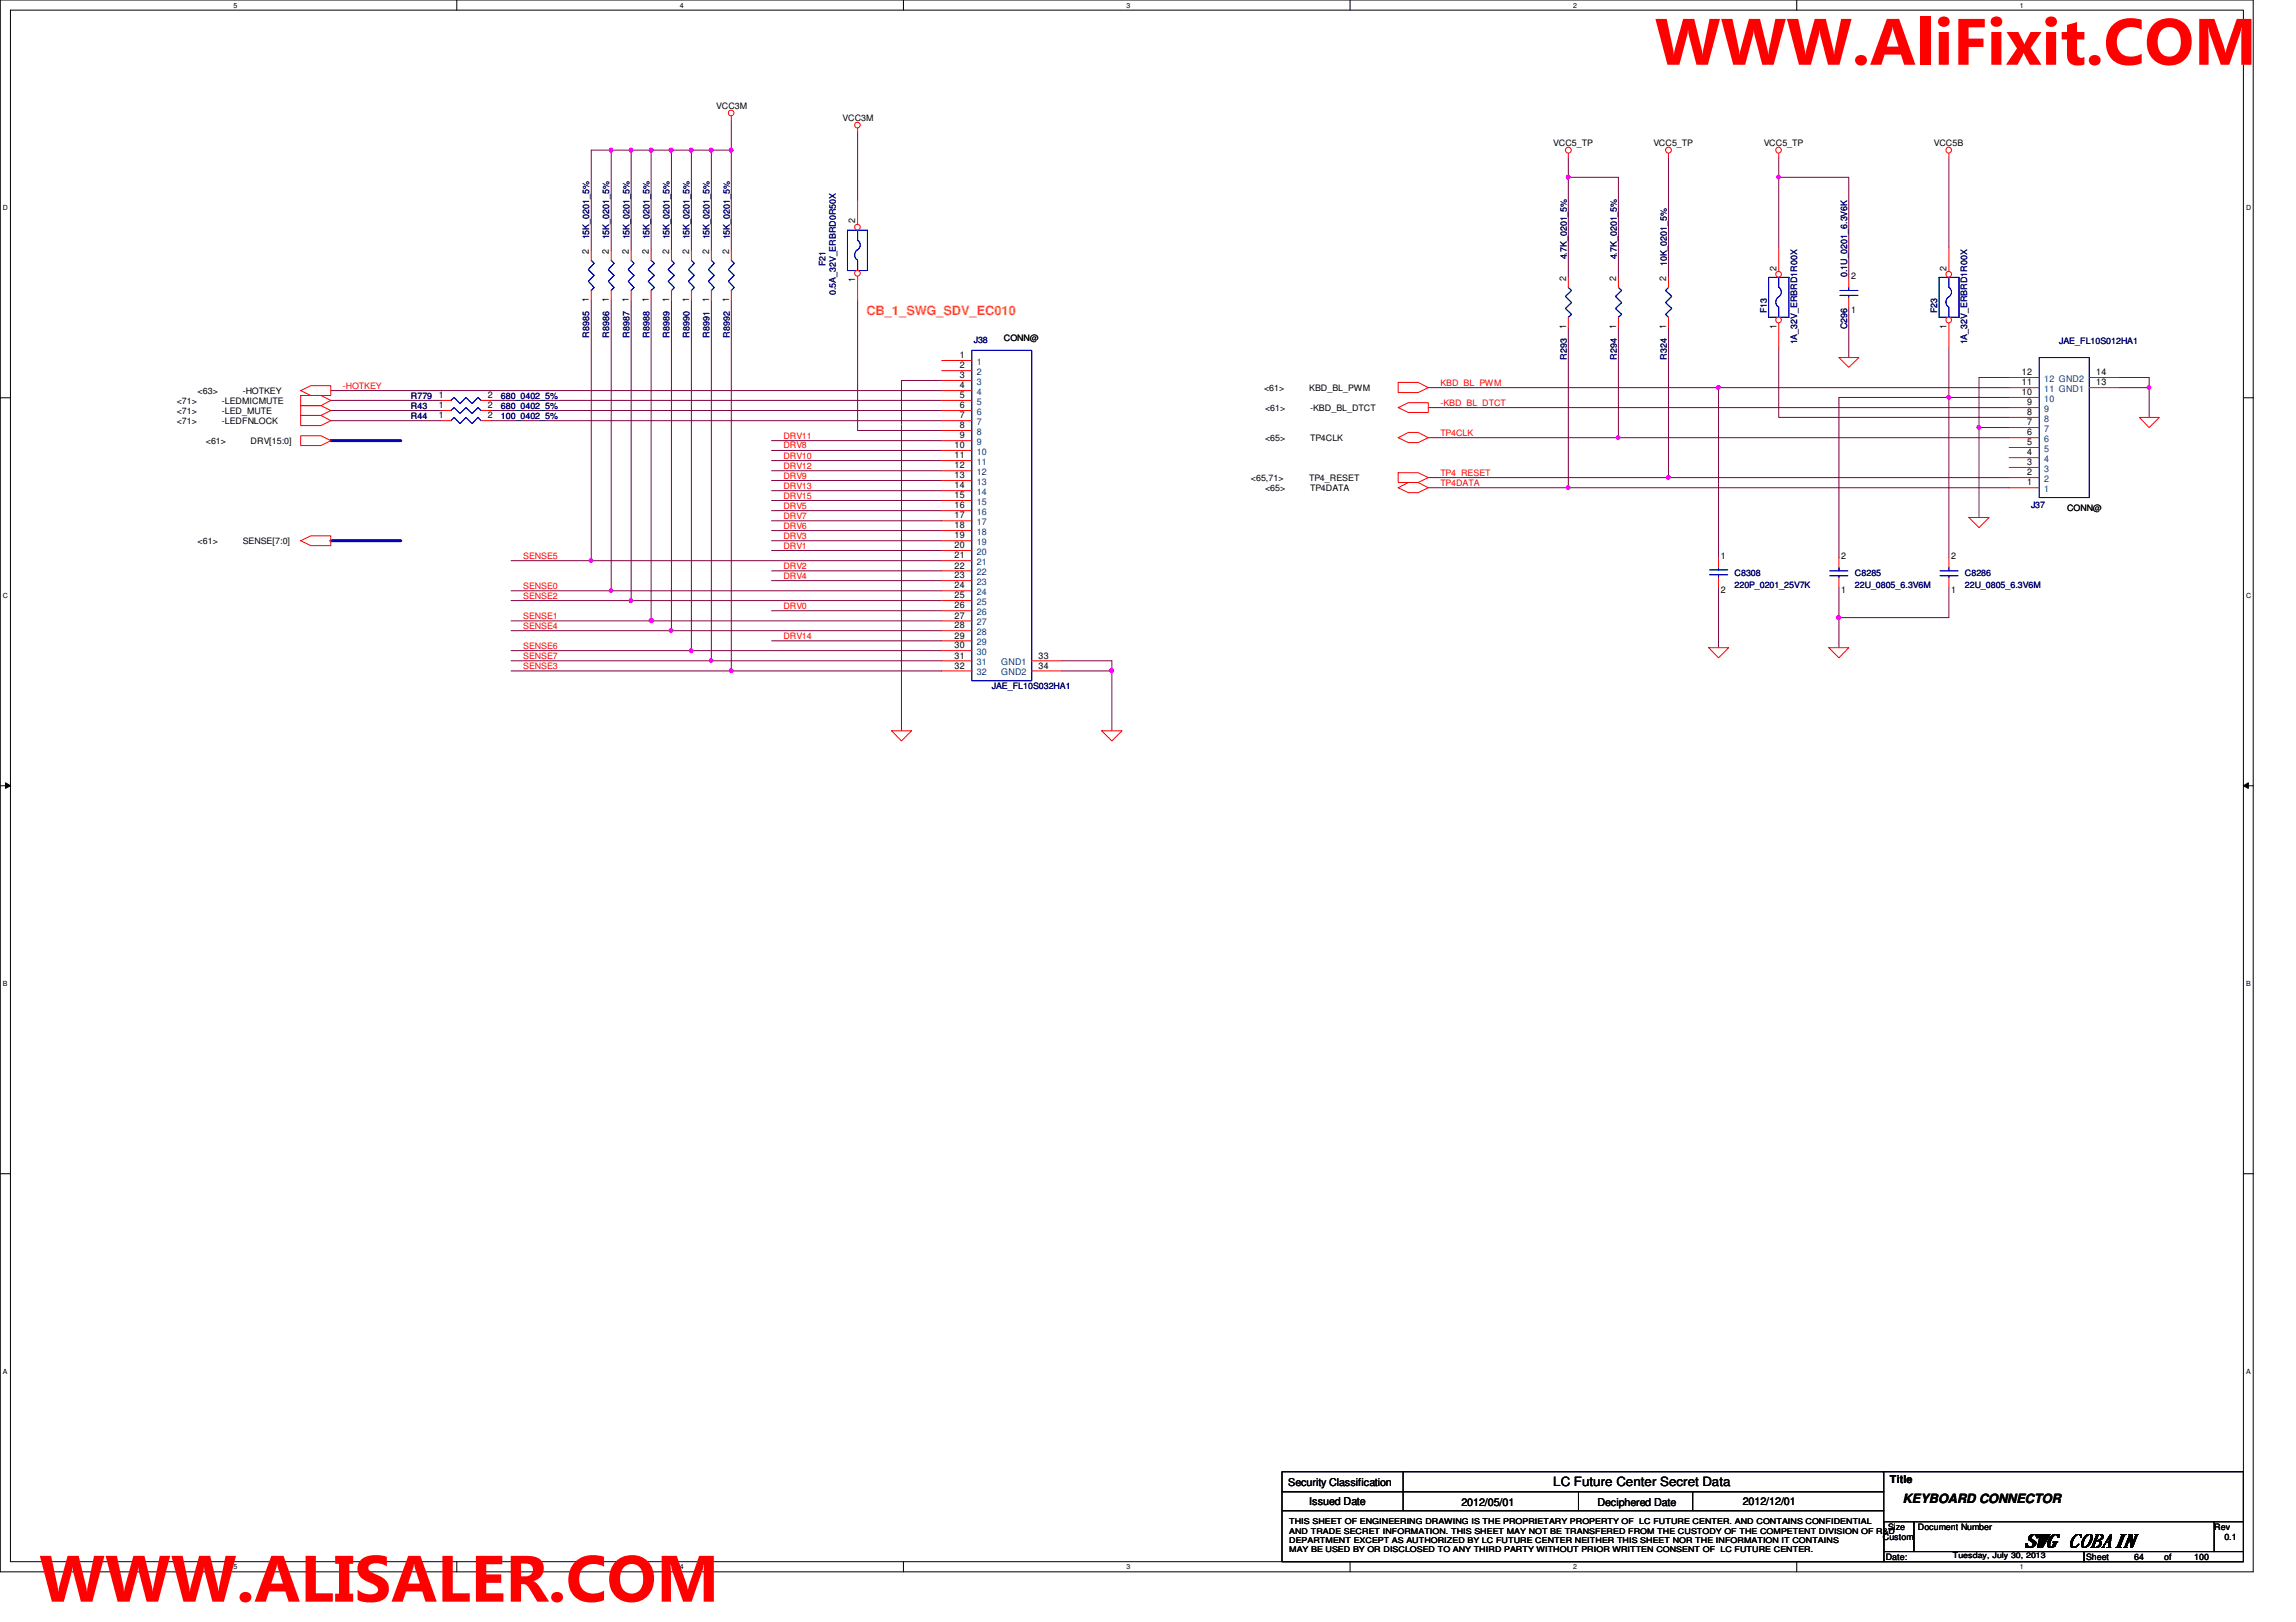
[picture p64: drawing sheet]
<svg xmlns="http://www.w3.org/2000/svg" width="297mm" height="210mm" viewBox="0 0 297 210" stroke-linecap="round" stroke-linejoin="round" font-family="sans-serif">
<defs><g id="words">
<g font-size="8.5" fill="#f00">
<text x="214.1" y="8.4">WWW.AliFixit.COM</text>
<text x="5.1" y="207.3">WWW.ALISALER.COM</text>
</g>
<text font-size="2.4" x="261.8" y="200.2">SWG COBAIN</text>
<text font-size="1.7" fill="#ff8000" x="112.1" y="40.8">CB_1_SWG_SDV_EC010</text>
<g font-size="1.7">
<text x="201" y="192.3">LC Future Center Secret Data</text>
<text x="246.2" y="194.5">KEYBOARD CONNECTOR</text>
</g>
<g font-size="1.4">
<text x="244.5" y="191.9">Title</text>
<text x="166.7" y="192.3">Security Classification</text>
<text x="169.4" y="194.7">Issued Date</text>
<text x="189.1" y="194.9">2012/05/01</text>
<text x="206.7" y="194.9">Deciphered Date</text>
<text x="225.5" y="194.7">2012/12/01</text>
</g>
<g font-size="1.2">
<text x="110.7" y="28.9" transform="rotate(-90 110.7 28.9)">2</text>
<text x="76.2" y="32.8" transform="rotate(-90 76.2 32.8)">2</text>
<text x="78.8" y="32.8" transform="rotate(-90 78.8 32.8)">2</text>
<text x="81.4" y="32.8" transform="rotate(-90 81.4 32.8)">2</text>
<text x="83.9" y="32.8" transform="rotate(-90 83.9 32.8)">2</text>
<text x="86.6" y="32.8" transform="rotate(-90 86.6 32.8)">2</text>
<text x="89.2" y="32.8" transform="rotate(-90 89.2 32.8)">2</text>
<text x="91.7" y="32.8" transform="rotate(-90 91.7 32.8)">2</text>
<text x="94.3" y="32.8" transform="rotate(-90 94.3 32.8)">2</text>
<text x="229.8" y="35" transform="rotate(-90 229.8 35)">2</text>
<text x="251.8" y="35" transform="rotate(-90 251.8 35)">2</text>
<text x="76.2" y="39.1" transform="rotate(-90 76.2 39.1)">1</text>
<text x="78.8" y="39.1" transform="rotate(-90 78.8 39.1)">1</text>
<text x="81.4" y="39.1" transform="rotate(-90 81.4 39.1)">1</text>
<text x="83.9" y="39.1" transform="rotate(-90 83.9 39.1)">1</text>
<text x="86.6" y="39.1" transform="rotate(-90 86.6 39.1)">1</text>
<text x="89.2" y="39.1" transform="rotate(-90 89.2 39.1)">1</text>
<text x="91.7" y="39.1" transform="rotate(-90 91.7 39.1)">1</text>
<text x="94.3" y="39.1" transform="rotate(-90 94.3 39.1)">1</text>
<text x="110.7" y="36.5" transform="rotate(-90 110.7 36.5)">1</text>
<text x="202.6" y="36.3" transform="rotate(-90 202.6 36.3)">2</text>
<text x="209.1" y="36.3" transform="rotate(-90 209.1 36.3)">2</text>
<text x="215.6" y="36.3" transform="rotate(-90 215.6 36.3)">2</text>
<text x="239.5" y="40.5">1</text>
<text x="239.5" y="36.1">2</text>
<text x="124.2" y="46.4">1</text>
<text x="124.2" y="47.7">2</text>
<text x="202.6" y="42.6" transform="rotate(-90 202.6 42.6)">1</text>
<text x="209.1" y="42.6" transform="rotate(-90 209.1 42.6)">1</text>
<text x="215.6" y="42.6" transform="rotate(-90 215.6 42.6)">1</text>
<text x="229.8" y="42.6" transform="rotate(-90 229.8 42.6)">1</text>
<text x="251.8" y="42.6" transform="rotate(-90 251.8 42.6)">1</text>
<text x="56.8" y="51.5">1</text>
<text x="56.8" y="52.8">1</text>
<text x="63.1" y="51.5">2</text>
<text x="63.1" y="52.8">2</text>
<text x="124.2" y="48.9">3</text>
<text x="124.2" y="50.2">4</text>
<text x="124.2" y="51.5">5</text>
<text x="124.2" y="52.8">6</text>
<text x="261.6" y="51.1">10</text>
<text x="261.6" y="49.9">11</text>
<text x="261.6" y="48.6">12</text>
<text x="262.3" y="53.7">8</text>
<text x="262.3" y="52.5">9</text>
<text x="271.2" y="49.9">13</text>
<text x="271.2" y="48.6">14</text>
<text x="56.8" y="54.1">1</text>
<text x="63.1" y="54.1">2</text>
<text x="123.5" y="58">10</text>
<text x="123.5" y="59.3">11</text>
<text x="124.2" y="54.1">7</text>
<text x="124.2" y="55.4">8</text>
<text x="124.2" y="56.7">9</text>
<text x="262.3" y="58.9">4</text>
<text x="262.3" y="57.6">5</text>
<text x="262.3" y="55">7</text>
<text x="262.3" y="56.3">6</text>
<text x="123.5" y="60.6">12</text>
<text x="123.5" y="61.9">13</text>
<text x="123.5" y="63.2">14</text>
<text x="123.5" y="64.5">15</text>
<text x="123.5" y="65.8">16</text>
<text x="262.3" y="62.8">1</text>
<text x="262.3" y="61.5">2</text>
<text x="262.3" y="60.2">3</text>
<text x="123.5" y="67.1">17</text>
<text x="123.5" y="68.4">18</text>
<text x="123.5" y="69.7">19</text>
<text x="123.5" y="71">20</text>
<text x="123.5" y="72.3">21</text>
<text x="123.5" y="73.6">22</text>
<text x="123.5" y="74.8">23</text>
<text x="123.5" y="76.2">24</text>
<text x="123.5" y="77.4">25</text>
<text x="222.6" y="72.3">1</text>
<text x="222.6" y="76.8">2</text>
<text x="238.2" y="76.8">1</text>
<text x="238.2" y="72.3">2</text>
<text x="252.4" y="76.8">1</text>
<text x="252.4" y="72.3">2</text>
<text x="123.5" y="78.7">26</text>
<text x="123.5" y="80.1">27</text>
<text x="123.5" y="81.3">28</text>
<text x="123.5" y="82.6">29</text>
<text x="123.5" y="83.9">30</text>
<text x="123.5" y="85.2">31</text>
<text x="123.5" y="86.5">32</text>
<text x="134.4" y="85.2">33</text>
<text x="134.4" y="86.5">34</text>
</g>
<g font-size="1.2" fill="#004080">
<text x="126.4" y="47.2">1</text>
<text x="126.4" y="48.5">2</text>
<text x="126.4" y="49.8">3</text>
<text x="126.4" y="51.1">4</text>
<text x="126.4" y="52.4">5</text>
<text x="126.4" y="53.7">6</text>
<text x="264.5" y="52">10</text>
<text x="264.5" y="53.3">9</text>
<text x="264.5" y="50.7">11 GND1</text>
<text x="264.5" y="49.4">12 GND2</text>
<text x="126.4" y="55">7</text>
<text x="126.4" y="56.3">8</text>
<text x="126.4" y="57.6">9</text>
<text x="126.4" y="58.8">10</text>
<text x="264.5" y="59.8">4</text>
<text x="264.5" y="58.5">5</text>
<text x="264.5" y="54.6">8</text>
<text x="264.5" y="55.9">7</text>
<text x="264.5" y="57.2">6</text>
<text x="126.4" y="60.2">11</text>
<text x="126.4" y="61.5">12</text>
<text x="126.4" y="62.7">13</text>
<text x="126.4" y="64.1">14</text>
<text x="126.4" y="65.3">15</text>
<text x="264.5" y="63.7">1</text>
<text x="264.5" y="62.4">2</text>
<text x="264.5" y="61">3</text>
<text x="126.4" y="66.6">16</text>
<text x="126.4" y="67.9">17</text>
<text x="126.4" y="69.2">18</text>
<text x="126.4" y="70.5">19</text>
<text x="126.4" y="71.8">20</text>
<text x="126.4" y="73.1">21</text>
<text x="126.4" y="74.4">22</text>
<text x="126.4" y="75.7">23</text>
<text x="126.4" y="77">24</text>
<text x="126.4" y="78.3">25</text>
<text x="126.4" y="79.6">26</text>
<text x="126.4" y="80.9">27</text>
<text x="126.4" y="82.2">28</text>
<text x="126.4" y="83.5">29</text>
<text x="126.4" y="84.8">30</text>
<text x="126.4" y="86.1">31</text>
<text x="126.4" y="87.4">32</text>
<text x="129.5" y="86.1">GND1</text>
<text x="129.5" y="87.4">GND2</text>
</g>
<g font-size="1.1">
<text x="92.7" y="14.1">VCC3M</text>
<text x="109" y="15.6">VCC3M</text>
<text x="201" y="18.9">VCC5_TP</text>
<text x="213.9" y="18.9">VCC5_TP</text>
<text x="228.2" y="18.9">VCC5_TP</text>
<text x="250.2" y="18.9">VCC5B</text>
<text x="129.9" y="44.1">CONN@</text>
<text x="22.9" y="52.3">&lt;71&gt;</text>
<text x="22.9" y="53.6">&lt;71&gt;</text>
<text x="25.6" y="51">&lt;63&gt;</text>
<text x="28.7" y="52.3">-LEDMICMUTE</text>
<text x="28.7" y="53.6">-LED_MUTE</text>
<text x="31.4" y="51">-HOTKEY</text>
<text x="163.5" y="50.6">&lt;61&gt;</text>
<text x="163.7" y="53.2">&lt;61&gt;</text>
<text x="169.4" y="50.6">KBD_BL_PWM</text>
<text x="169.5" y="53.2">-KBD_BL_DTCT</text>
<text x="22.9" y="54.9">&lt;71&gt;</text>
<text x="26.6" y="57.5">&lt;61&gt;</text>
<text x="28.7" y="54.9">-LEDFNLOCK</text>
<text x="32.4" y="57.5">DRV[15:0]</text>
<text x="163.7" y="57.1">&lt;65&gt;</text>
<text x="169.5" y="57.1">TP4CLK</text>
<text x="161.8" y="62.3">&lt;65,71&gt;</text>
<text x="163.7" y="63.5">&lt;65&gt;</text>
<text x="169.4" y="62.3">TP4_RESET</text>
<text x="169.5" y="63.5">TP4DATA</text>
<text x="25.6" y="70.4">&lt;61&gt;</text>
<text x="31.4" y="70.4">SENSE[7:0]</text>
<text x="267.4" y="66.2">CONN@</text>
<text x="243.6" y="199.3">Custom</text>
<text x="244" y="201.9">Date:</text>
<text x="244.3" y="198">Size</text>
<text x="248.1" y="198">Document Number</text>
<text x="269.9" y="201.9">Sheet</text>
<text x="276.1" y="201.9">64</text>
<text x="280" y="201.9">of</text>
<text x="283.9" y="201.9">100</text>
<text x="286.5" y="198">Rev</text>
<text x="287.8" y="199.3">0.1</text>
</g>
<g font-size="1.1" fill="#000080">
<text x="76.2" y="31" transform="rotate(-90 76.2 31)">15K_0201_5%</text>
<text x="78.8" y="31" transform="rotate(-90 78.8 31)">15K_0201_5%</text>
<text x="81.4" y="31" transform="rotate(-90 81.4 31)">15K_0201_5%</text>
<text x="84" y="31" transform="rotate(-90 84 31)">15K_0201_5%</text>
<text x="86.6" y="31" transform="rotate(-90 86.6 31)">15K_0201_5%</text>
<text x="89.2" y="31" transform="rotate(-90 89.2 31)">15K_0201_5%</text>
<text x="91.8" y="31" transform="rotate(-90 91.8 31)">15K_0201_5%</text>
<text x="94.4" y="31" transform="rotate(-90 94.4 31)">15K_0201_5%</text>
<text x="106.8" y="34.5" transform="rotate(-90 106.8 34.5)">F21</text>
<text x="202.7" y="33.6" transform="rotate(-90 202.7 33.6)">4.7K_0201_5%</text>
<text x="209.2" y="33.6" transform="rotate(-90 209.2 33.6)">4.7K_0201_5%</text>
<text x="215.6" y="34.5" transform="rotate(-90 215.6 34.5)">10K_0201_5%</text>
<text x="239" y="35.9" transform="rotate(-90 239 35.9)">0.1U_0201_6.3V6K</text>
<text x="108.1" y="38.2" transform="rotate(-90 108.1 38.2)">0.5A_32V_ERBRD0R50X</text>
<text x="228.6" y="40.6" transform="rotate(-90 228.6 40.6)">F13</text>
<text x="250.6" y="40.6" transform="rotate(-90 250.6 40.6)">F23</text>
<text x="76.2" y="43.7" transform="rotate(-90 76.2 43.7)">R8985</text>
<text x="78.8" y="43.7" transform="rotate(-90 78.8 43.7)">R8986</text>
<text x="81.4" y="43.7" transform="rotate(-90 81.4 43.7)">R8987</text>
<text x="84" y="43.7" transform="rotate(-90 84 43.7)">R8988</text>
<text x="86.6" y="43.7" transform="rotate(-90 86.6 43.7)">R8989</text>
<text x="89.2" y="43.7" transform="rotate(-90 89.2 43.7)">R8990</text>
<text x="91.8" y="43.7" transform="rotate(-90 91.8 43.7)">R8991</text>
<text x="94.4" y="43.7" transform="rotate(-90 94.4 43.7)">R8992</text>
<text x="126" y="44.4">J38</text>
<text x="202.7" y="46.5" transform="rotate(-90 202.7 46.5)">R293</text>
<text x="209.2" y="46.5" transform="rotate(-90 209.2 46.5)">R294</text>
<text x="215.6" y="46.5" transform="rotate(-90 215.6 46.5)">R324</text>
<text x="232.5" y="44.6" transform="rotate(-90 232.5 44.6)">1A_32V_ERBRD1R00X</text>
<text x="239" y="42.6" transform="rotate(-90 239 42.6)">C296</text>
<text x="254.5" y="44.6" transform="rotate(-90 254.5 44.6)">1A_32V_ERBRD1R00X</text>
<text x="266.4" y="44.5">JAE_FL10S012HA1</text>
<text x="53.2" y="51.6">R779</text>
<text x="53.2" y="52.9">R43</text>
<text x="64.8" y="51.6">680_0402_5%</text>
<text x="64.8" y="52.9">680_0402_5%</text>
<text x="53.2" y="54.2">R44</text>
<text x="64.8" y="54.2">100_0402_5%</text>
<text x="262.8" y="65.7">J37</text>
<text x="224.4" y="74.5">C8308</text>
<text x="224.4" y="76.1">220P_0201_25V7K</text>
<text x="240" y="74.5">C8285</text>
<text x="240" y="76.1">22U_0805_6.3V6M</text>
<text x="254.2" y="74.5">C8286</text>
<text x="254.2" y="76.1">22U_0805_6.3V6M</text>
<text x="128.3" y="89.2">JAE_FL10S032HA1</text>
</g>
<g font-size="1.1" fill="#f00">
<text x="44.4" y="50.3">-HOTKEY</text>
<text x="186.3" y="52.5">-KBD_BL_DTCT</text>
<text x="186.3" y="49.9">KBD_BL_PWM</text>
<text x="101.3" y="58">DRV8</text>
<text x="101.3" y="59.4">DRV10</text>
<text x="101.3" y="56.8">DRV11</text>
<text x="186.3" y="56.4">TP4CLK</text>
<text x="101.3" y="65.8">DRV5</text>
<text x="101.3" y="61.9">DRV9</text>
<text x="101.3" y="60.7">DRV12</text>
<text x="101.3" y="64.5">DRV15</text>
<text x="101.3" y="63.2">DRV13</text>
<text x="186.3" y="61.6">TP4_RESET</text>
<text x="186.3" y="62.9">TP4DATA</text>
<text x="101.3" y="68.4">DRV6</text>
<text x="101.3" y="69.7">DRV3</text>
<text x="101.3" y="67.1">DRV7</text>
<text x="101.3" y="71">DRV1</text>
<text x="67.7" y="72.3">SENSE5</text>
<text x="67.7" y="76.2">SENSE0</text>
<text x="67.7" y="77.5">SENSE2</text>
<text x="101.3" y="74.9">DRV4</text>
<text x="101.3" y="73.6">DRV2</text>
<text x="67.7" y="81.4">SENSE4</text>
<text x="67.7" y="80.1">SENSE1</text>
<text x="67.7" y="83.9">SENSE6</text>
<text x="101.3" y="78.8">DRV0</text>
<text x="101.3" y="82.7">DRV14</text>
<text x="67.7" y="85.3">SENSE7</text>
<text x="67.7" y="86.6">SENSE3</text>
</g>
<text font-size="1.1" fill="#fff" x="115.7" y="55.5">N19578404</text>
<g font-size="1">
<text x="166.8" y="197.3">THIS SHEET OF ENGINEERING DRAWING IS THE PROPRIETARY PROPERTY OF LC FUTURE CENTER. AND CONTAINS CONFIDENTIAL</text>
<text x="166.8" y="198.5">AND TRADE SECRET INFORMATION. THIS SHEET MAY NOT BE TRANSFERED FROM THE CUSTODY OF THE COMPETENT DIVISION OF R&amp;D</text>
<text x="166.8" y="199.6">DEPARTMENT EXCEPT AS AUTHORIZED BY LC FUTURE CENTER NEITHER THIS SHEET NOR THE INFORMATION IT CONTAINS</text>
<text x="166.8" y="200.8">MAY BE USED BY OR DISCLOSED TO ANY THIRD PARTY WITHOUT PRIOR WRITTEN CONSENT OF LC FUTURE CENTER.</text>
<text x="252.6" y="201.7">Tuesday, July 30, 2013</text>
</g>
<g font-size=".9">
<text x="30.2" y="1">5</text>
<text x="88" y="1">4</text>
<text x="145.8" y="1">3</text>
<text x="203.5" y="1">2</text>
<text x="261.3" y="1">1</text>
<text x=".4" y="27.2">D</text>
<text x="290.6" y="27.2">D</text>
<text x=".4" y="77.3">C</text>
<text x="290.6" y="77.3">C</text>
<text x=".4" y="127.6">B</text>
<text x="290.6" y="127.6">B</text>
<text x=".4" y="177.8">A</text>
<text x="290.6" y="177.8">A</text>
<text x="30.2" y="203.1">5</text>
<text x="88" y="203.1">4</text>
<text x="145.8" y="203.1">3</text>
<text x="203.5" y="203.1">2</text>
<text x="261.3" y="203.1">1</text>
</g>
</g></defs>
<path d="M0 0h291.5v203.4h-291.5zM1.4 1.3h288.8v200.8h-288.8z" fill="none" stroke="#000" stroke-width=".13"/>
<g fill="#fff">
<path d="M30.2 .2h.5v1h-.5z"/>
<path d="M30.2 202.3h.5v1h-.5z"/>
</g>
<path d="M59.1 0v1.3M59.1 202.1v1.3" fill="none" stroke="#000" stroke-width=".13"/>
<g fill="#fff">
<path d="M88 .2h.5v1h-.5z"/>
<path d="M88 202.3h.5v1h-.5z"/>
</g>
<path d="M116.9 0v1.3M116.9 202.1v1.3" fill="none" stroke="#000" stroke-width=".13"/>
<g fill="#fff">
<path d="M145.7 .2h.6v1h-.6z"/>
<path d="M145.7 202.3h.6v1h-.6z"/>
</g>
<path d="M174.7 0v1.3M174.7 202.1v1.3" fill="none" stroke="#000" stroke-width=".13"/>
<g fill="#fff">
<path d="M203.5 .2h.5v1h-.5z"/>
<path d="M203.5 202.3h.5v1h-.5z"/>
</g>
<path d="M232.4 0v1.3M232.4 202.1v1.3" fill="none" stroke="#000" stroke-width=".13"/>
<g fill="#fff">
<path d="M261.3 .2h.5v1h-.5z"/>
<path d="M261.3 202.3h.5v1h-.5z"/>
<path d="M.4 26.4h.6v1h-.6z"/>
<path d="M290.6 26.4h.6v1h-.6z"/>
<path d="M.4 76.5h.6v1.1h-.6z"/>
<path d="M290.6 76.5h.6v1.1h-.6z"/>
</g>
<path d="M0 51.5h1.4M290.2 51.5h1.3" fill="none" stroke="#000" stroke-width=".13"/>
<g fill="#fff">
<path d="M.4 126.7h.6v1.1h-.6z"/>
<path d="M290.6 126.7h.6v1.1h-.6z"/>
</g>
<path d="M0 101.7h1.4M.7 101.3l.7 .4-.7 .3zM290.2 101.7h1.3M290.2 101.7l.7-.4v.7z" fill="none" stroke="#000" stroke-width=".13"/>
<path d="M.7 101.3l.7 .4-.7 .3zM290.2 101.7l.7-.4v.7z" fill="#000"/>
<g fill="#fff">
<path d="M.4 177h.5v1h-.5z"/>
<path d="M290.6 177h.5v1h-.5z"/>
</g>
<path d="M0 151.9h1.4M290.2 151.9h1.3" fill="none" stroke="#000" stroke-width=".13"/>
<g fill="none" stroke="#800040" stroke-width=".13">
<path d="M42.8 50.5h79M99.8 58.3h22M99.8 59.6h22M99.8 57h22M79.1 76.5h42.7M99.8 75.1h22M99.8 66.1h22M99.8 68.7h22M99.8 70h22M99.8 67.4h22M99.8 73.9h22M99.8 71.2h22"/>
<path d="M99.8 62.2h22M99.8 79h22M99.8 60.9h22M99.8 64.8h22M99.8 63.5h22M99.8 82.9h22"/>
</g>
<path d="M78.9 76.3h.3l.1 .1-.1 .2-.2 .1-.1-.1z" fill-rule="evenodd" fill="#f0f"/>
<path d="M78.9 76.3h.3l.1 .1-.1 .2-.2 .1-.1-.1z" fill="none" stroke="#f0f" stroke-width=".13"/>
<path d="M94.6 86.8h27.2" fill="none" stroke="#800040" stroke-width=".13"/>
<path d="M94.4 86.6l.2-.1 .2 .1-.1 .4h-.1h-.2z" fill-rule="evenodd" fill="#f0f"/>
<path d="M94.4 86.6l.2-.1 .2 .1-.1 .4h-.1h-.2z" fill="none" stroke="#f0f" stroke-width=".13"/>
<path d="M81.7 77.7h40.1" fill="none" stroke="#800040" stroke-width=".13"/>
<path d="M81.5 77.5h.1l.2 .1v.3l-.2 .1-.1-.1z" fill-rule="evenodd" fill="#f0f"/>
<path d="M81.5 77.5h.1l.2 .1v.3l-.2 .1-.1-.1z" fill="none" stroke="#f0f" stroke-width=".13"/>
<path d="M86.9 81.6h34.9" fill="none" stroke="#800040" stroke-width=".13"/>
<circle cx="86.8" cy="81.6" r=".25" fill="#f0f"/>
<circle cx="86.8" cy="81.6" r=".25" fill="none" stroke="#f0f" stroke-width=".13"/>
<path d="M84.2 80.3h37.6" fill="none" stroke="#800040" stroke-width=".13"/>
<circle cx="84.2" cy="80.3" r=".26" fill="#f0f"/>
<circle cx="84.2" cy="80.3" r=".26" fill="none" stroke="#f0f" stroke-width=".13"/>
<path d="M79.1 19.4h-2.6v13M94.6 19.4v13M89.4 84.2h32.4" fill="none" stroke="#800040" stroke-width=".13"/>
<path d="M94.4 19.2h.2l.2 .1-.1 .3-.1 .1-.2-.1z" fill-rule="evenodd" fill="#f0f"/>
<path d="M94.4 19.2h.2l.2 .1-.1 .3-.1 .1-.2-.1z" fill="none" stroke="#f0f" stroke-width=".13"/>
<path d="M92 19.4v13" fill="none" stroke="#800040" stroke-width=".13"/>
<path d="M91.8 19.2h.2l.2 .1v.3l-.2 .1-.2-.1z" fill-rule="evenodd" fill="#f0f"/>
<path d="M91.8 19.2h.2l.2 .1v.3l-.2 .1-.2-.1z" fill="none" stroke="#f0f" stroke-width=".13"/>
<path d="M89.4 19.4v13" fill="none" stroke="#800040" stroke-width=".13"/>
<path d="M89.3 19.2h.1l.2 .1v.3l-.2 .1-.1-.1z" fill-rule="evenodd" fill="#f0f"/>
<path d="M89.3 19.2h.1l.2 .1v.3l-.2 .1-.1-.1z" fill="none" stroke="#f0f" stroke-width=".13"/>
<path d="M86.9 19.4v13" fill="none" stroke="#800040" stroke-width=".13"/>
<circle cx="86.8" cy="19.4" r=".26" fill="#f0f"/>
<circle cx="86.8" cy="19.4" r=".26" fill="none" stroke="#f0f" stroke-width=".13"/>
<path d="M84.2 19.4v13" fill="none" stroke="#800040" stroke-width=".13"/>
<circle cx="84.2" cy="19.4" r=".26" fill="#f0f"/>
<circle cx="84.2" cy="19.4" r=".26" fill="none" stroke="#f0f" stroke-width=".13"/>
<path d="M81.7 19.4v13" fill="none" stroke="#800040" stroke-width=".13"/>
<path d="M81.5 19.2h.1l.2 .1v.3l-.2 .1-.1-.1z" fill-rule="evenodd" fill="#f0f"/>
<path d="M81.5 19.2h.1l.2 .1v.3l-.2 .1-.1-.1z" fill="none" stroke="#f0f" stroke-width=".13"/>
<path d="M79.1 19.4v13" fill="none" stroke="#800040" stroke-width=".13"/>
<path d="M78.9 19.2h.1l.2 .1v.3l-.2 .1-.1-.1z" fill-rule="evenodd" fill="#f0f"/>
<path d="M78.9 19.2h.1l.2 .1v.3l-.2 .1-.1-.1z" fill="none" stroke="#f0f" stroke-width=".13"/>
<path d="M92 85.5h29.8" fill="none" stroke="#800040" stroke-width=".13"/>
<path d="M91.8 85.3h.4v.2v.1l-.2 .1-.2-.1z" fill-rule="evenodd" fill="#f0f"/>
<path d="M91.8 85.3h.4v.2v.1l-.2 .1-.2-.1z" fill="none" stroke="#f0f" stroke-width=".13"/>
<path d="M94.6 15.6v3.8h-12.9M143.8 86.8v7.8" fill="none" stroke="#800040" stroke-width=".13"/>
<path d="M143.6 86.6l.2-.1 .2 .1v.4h-.2h-.2z" fill-rule="evenodd" fill="#f0f"/>
<path d="M143.6 86.6l.2-.1 .2 .1v.4h-.2h-.2z" fill="none" stroke="#f0f" stroke-width=".13"/>
<path d="M63.5 51.8h58.3M63.5 53.1h58.3M63.5 54.4h58.3M76.5 72.6h45.3M137.4 85.5h6.4v1.3h-6.4" fill="none" stroke="#800040" stroke-width=".13"/>
<path d="M42.8 57h9.1" fill="none" stroke="#00f" stroke-width=".38"/>
<path d="M76.3 72.4h.3l.1 .1-.1 .2-.1 .1-.2-.1z" fill-rule="evenodd" fill="#f0f"/>
<path d="M76.3 72.4h.3l.1 .1-.1 .2-.1 .1-.2-.1z" fill="none" stroke="#f0f" stroke-width=".13"/>
<path d="M76.5 38.9v33.7h-10.4M79.1 38.9v37.6h-13M89.4 38.9v45.3M92 38.9v46.6h-25.9M94.6 38.9v47.9M121.8 49.2h-5.2v45.4" fill="none" stroke="#800040" stroke-width=".13"/>
<path d="M89.3 84l.1-.1 .2 .2v.3l-.2 .1-.1-.1z" fill-rule="evenodd" fill="#f0f"/>
<path d="M89.3 84l.1-.1 .2 .2v.3l-.2 .1-.1-.1z" fill="none" stroke="#f0f" stroke-width=".13"/>
<path d="M79.1 19.4h2.6M111 17.1v8.8M81.7 38.9v38.8h-15.6M84.2 38.9v41.4h-18.1M86.9 38.9v42.7h-20.8M111 38.9v16.8h10.8M42.8 51.8h14.3M42.8 53.1h14.3M42.8 54.4h14.3M209.4 56.6h50.5M66.1 86.8h28.5M66.1 84.2h23.3" fill="none" stroke="#800040" stroke-width=".13"/>
<path d="M42.8 70h9.1" fill="none" stroke="#00f" stroke-width=".38"/>
<path d="M209.2 56.4h.3l.1 .2-.1 .2-.2 .1-.1-.1z" fill-rule="evenodd" fill="#f0f"/>
<path d="M209.2 56.4h.3l.1 .2-.1 .2-.2 .1-.1-.1z" fill="none" stroke="#f0f" stroke-width=".13"/>
<path d="M256 55.3h3.9" fill="none" stroke="#800040" stroke-width=".13"/>
<path d="M255.8 55.1h.4v.2v.2h-.2h-.2z" fill-rule="evenodd" fill="#f0f"/>
<path d="M255.8 55.1h.4v.2v.2h-.2h-.2z" fill="none" stroke="#f0f" stroke-width=".13"/>
<path d="M239.2 39.8v6.5M256 48.9v6.4M215.9 61.8h44" fill="none" stroke="#800040" stroke-width=".13"/>
<path d="M215.7 61.6h.3l.1 .2-.1 .1-.2 .1-.1-.1z" fill-rule="evenodd" fill="#f0f"/>
<path d="M215.7 61.6h.3l.1 .2-.1 .1-.2 .1-.1-.1z" fill="none" stroke="#f0f" stroke-width=".13"/>
<path d="M215.9 20.4v15.5M230.1 22.9h9.1" fill="none" stroke="#800040" stroke-width=".13"/>
<path d="M229.9 22.7h.4v.2v.2l-.2 .1-.2-.1z" fill-rule="evenodd" fill="#f0f"/>
<path d="M229.9 22.7h.4v.2v.2l-.2 .1-.2-.1z" fill="none" stroke="#f0f" stroke-width=".13"/>
<path d="M202.9 22.9v13M239.2 22.9v13" fill="none" stroke="#800040" stroke-width=".13"/>
<path d="M202.7 22.7h.3l.1 .2-.1 .2-.1 .1-.2-.1z" fill-rule="evenodd" fill="#f0f"/>
<path d="M202.7 22.7h.3l.1 .2-.1 .2-.1 .1-.2-.1z" fill="none" stroke="#f0f" stroke-width=".13"/>
<path d="M202.9 22.9h6.5v13M202.9 63.1h57" fill="none" stroke="#800040" stroke-width=".13"/>
<path d="M202.7 62.9h.3l.1 .2-.1 .2h-.1h-.2z" fill-rule="evenodd" fill="#f0f"/>
<path d="M202.7 62.9h.3l.1 .2-.1 .2h-.1h-.2z" fill="none" stroke="#f0f" stroke-width=".13"/>
<path d="M184.8 52.7h75.1M222.3 50.2h37.6" fill="none" stroke="#800040" stroke-width=".13"/>
<path d="M222.1 50h.4v.1v.2l-.2 .1-.2-.1z" fill-rule="evenodd" fill="#f0f"/>
<path d="M222.1 50h.4v.1v.2l-.2 .1-.2-.1z" fill="none" stroke="#f0f" stroke-width=".13"/>
<path d="M252.1 76.1v3.8h-14.2v3.9" fill="none" stroke="#800040" stroke-width=".13"/>
<circle cx="237.9" cy="79.9" r=".26" fill="#f0f"/>
<circle cx="237.9" cy="79.9" r=".26" fill="none" stroke="#f0f" stroke-width=".13"/>
<path d="M252.1 20.4v11.6M274.1 48.9h3.9M278 50.2v3.8M222.3 76.1v7.7M237.9 76.1v3.8" fill="none" stroke="#800040" stroke-width=".13"/>
<path d="M277.8 50h.4l.1 .1-.1 .2-.2 .1-.2-.1z" fill-rule="evenodd" fill="#f0f"/>
<path d="M277.8 50h.4l.1 .1-.1 .2-.2 .1-.2-.1z" fill="none" stroke="#f0f" stroke-width=".13"/>
<path d="M252.1 51.4h7.8M256 55.3v11.7M256 48.9h3.9M278 48.9v1.3h-3.9" fill="none" stroke="#800040" stroke-width=".13"/>
<path d="M251.9 51.2h.4v.2v.2h-.2h-.2z" fill-rule="evenodd" fill="#f0f"/>
<path d="M251.9 51.2h.4v.2v.2h-.2h-.2z" fill="none" stroke="#f0f" stroke-width=".13"/>
<path d="M202.9 20.4v2.5M230.1 20.4v11.6M184.8 50.2h37.5v22M202.9 42.4v20.7h-18.1M209.4 42.4v14.2h-24.6M215.9 42.4v19.4h-31.1M230.1 45v9h29.8M252.1 45v6.4M252.1 51.4v20.8M252.1 51.4h-14.2v20.8" fill="none" stroke="#800040" stroke-width=".13"/>
<g fill="none" stroke="#f00" stroke-width=".13">
<path d="M94.6 15v.6M111 16.6v.5M202.9 19.9v.5M215.9 19.9v.5M230.1 19.9v.5M252.1 19.9v.5M92 37.6v1.3M92 32.4v1.3M209.4 35.9v1.3M38.9 50.5l1.3-.6h2.6v1.3h-2.6zM38.9 51.2h2.6l1.3 .6-1.3 .7h-2.6zM38.9 52.5h2.6l1.3 .6-1.3 .7h-2.6z"/>
<path d="M38.9 53.8h2.6l1.3 .6-1.3 .7h-2.6zM38.9 56.4h2.6l1.3 .6-1.3 .7h-2.6zM57.1 51.8h1.2M62.2 51.8h1.3M180.9 49.5h2.6l1.3 .7-1.3 .6h-2.6zM180.9 52.7l1.3-.6h2.6v1.3h-2.6zM180.9 56.6l1.3-.6h1.3l1.3 .6-1.3 .7h-1.3zM209.4 41.1v1.3M237.9 46.3h2.6l-1.3 1.2zM276.8 54h2.6l-1.4 1.3zM38.9 70l1.3-.7h2.6v1.3h-2.6zM180.9 61.2h2.6l1.3 .6-1.3 .6h-2.6z"/>
<path d="M180.9 63.1l1.3-.7h1.3l1.3 .7-1.3 .7h-1.3zM254.7 67h2.6l-1.3 1.3zM115.4 94.6h2.5l-1.3 1.3zM142.5 94.6h2.7l-1.4 1.3zM221.1 83.8h2.5l-1.3 1.3zM236.6 83.8h2.6l-1.3 1.3z"/>
<circle cx="94.6" cy="14.6" r=".37"/>
<circle cx="110.9" cy="16.2" r=".37"/>
<circle cx="202.9" cy="19.4" r=".38"/>
<circle cx="215.9" cy="19.4" r=".38"/>
<circle cx="230.1" cy="19.4" r=".38"/>
<circle cx="252.1" cy="19.4" r=".38"/>
</g>
<path d="M165.9 190.5h77.8v2.5h-77.8zM165.9 193h77.8v2.5h-77.8zM165.9 195.5h77.8v6.6h-77.8zM181.5 190.5v5M204.2 193v2.5M219 193v2.5M243.6 190.5h46.6v6.4M243.7 196.9h3.9v3.9h-3.9zM247.6 196.9h38.9v3.9h-38.9zM286.5 196.9h3.7v3.9h-3.7zM243.7 200.8h25.9v1.3h-25.9zM269.6 200.8h20.6v1.3h-20.6z" fill="none" stroke="#000" stroke-width=".13"/>
<path d="M92 33.7l.4 .4-.8 .8 .8 .7-.8 .8 .8 .8-.4 .4M109.6 29.8h2.6v5.2h-2.6zM111 33.7v1.3M111 29.8v1.3M111 31.1a.74 .74 0 0 1-.1 1.2 .78 .78 0 0 0 .1 1.4M209.4 37.2l.4 .4-.8 .8 .8 .8-.8 .7 .8 .8-.4 .4M58.3 51.8l.5-.4 .7 .8 .8-.8 .8 .8 .7-.8 .4 .4" fill="none" stroke="#00f" stroke-width=".13"/>
<circle cx="110.9" cy="29.4" r=".37" fill="#fff"/>
<g fill="none" stroke="#f00" stroke-width=".13">
<path d="M111 25.9v3.1"/>
<circle cx="110.9" cy="29.4" r=".37"/>
</g>
<circle cx="110.9" cy="35.4" r=".37" fill="#fff"/>
<g fill="none" stroke="#f00" stroke-width=".13">
<path d="M76.5 37.6v1.3M76.5 32.4v1.3M81.7 37.6v1.3M81.7 32.4v1.3M86.9 37.6v1.3M86.9 32.4v1.3M94.6 37.6v1.3M94.6 32.4v1.3M111 35.8v3.1M202.9 35.9v1.3M57.1 53.1h1.2M57.1 54.4h1.2"/>
<path d="M62.2 53.1h1.3M62.2 54.4h1.3M202.9 41.1v1.3M237.9 74.8v1.3M237.9 72.2v1.2M252.1 74.8v1.3M252.1 72.2v1.2"/>
<circle cx="110.9" cy="35.4" r=".37"/>
</g>
<g fill="none" stroke="#00f" stroke-width=".13">
<path d="M76.5 33.7l.4 .4-.8 .8 .8 .7-.8 .8 .8 .8-.4 .4M81.7 33.7l.3 .4-.7 .8 .7 .7-.7 .8 .7 .8-.3 .4M86.9 33.7l.3 .4-.8 .8 .8 .7-.8 .8 .8 .8-.3 .4M94.6 33.7l.4 .4-.8 .8 .8 .7-.8 .8 .8 .8-.4 .4M202.9 37.2l.4 .4-.8 .8 .8 .8-.8 .7 .8 .8-.4 .4M228.8 35.9h2.6v5.2h-2.6zM230.1 39.8v1.3M230.1 35.9v1.3M230.1 37.2a.74 .74 0 0 1 0 1.2 .78 .78 0 0 0 0 1.4M58.3 53.1l.5-.4 .7 .8 .8-.8 .8 .8 .7-.8 .4 .4M58.3 54.4l.5-.4 .7 .8 .8-.8 .8 .8 .7-.8 .4 .4M236.7 73.9h2.4"/>
<path d="M236.7 74.5h2.4M237.9 74.5v.3M237.9 73.4v.5M251 73.9h2.3M251 74.5h2.3M252.1 74.5v.3M252.1 73.4v.5"/>
</g>
<circle cx="230.1" cy="35.5" r=".37" fill="#fff"/>
<g fill="none" stroke="#f00" stroke-width=".13">
<path d="M230.1 32v3.1"/>
<circle cx="230.1" cy="35.5" r=".37"/>
</g>
<circle cx="230.1" cy="41.4" r=".37" fill="#fff"/>
<g fill="none" stroke="#f00" stroke-width=".13">
<path d="M79.1 37.6v1.3M79.1 32.4v1.3M84.2 37.6v1.3M84.2 32.4v1.3M215.9 35.9v1.3M215.9 41.1v1.3M230.1 41.8v3.2M222.3 72.2v1.2M222.3 74.8v1.3"/>
<circle cx="230.1" cy="41.4" r=".37"/>
</g>
<path d="M79.1 33.7l.4 .4-.8 .8 .8 .7-.8 .8 .8 .8-.4 .4M84.2 33.7l.5 .4-.8 .8 .8 .7-.8 .8 .8 .8-.5 .4M215.9 37.2l-.4 .4 .8 .8-.8 .8 .8 .7-.8 .8 .4 .4M250.9 35.9h2.5v5.2h-2.5zM252.1 39.8v1.3M252.1 35.9v1.3M252.1 37.2a.74 .74 0 0 1 0 1.2 .78 .78 0 0 0 0 1.4M221.2 74.4h2.3M221.2 73.7h2.3M222.3 73.4v.3M222.3 74.4v.4" fill="none" stroke="#00f" stroke-width=".13"/>
<circle cx="252.1" cy="35.5" r=".37" fill="#fff"/>
<g fill="none" stroke="#f00" stroke-width=".13">
<path d="M252.1 32v3.1"/>
<circle cx="252.1" cy="35.5" r=".37"/>
</g>
<circle cx="252.1" cy="41.4" r=".37" fill="#fff"/>
<g fill="none" stroke="#f00" stroke-width=".13">
<path d="M89.4 37.6v1.3M89.4 32.4v1.3M239.2 38.5v1.3M239.2 35.9v1.3M121.8 46.7h3.9M121.8 48h3.9M121.8 49.2h3.9M121.8 50.5h3.9M121.8 51.8h3.9M121.8 53.1h3.9M121.8 54.4h3.9M121.8 55.7h3.9"/>
<path d="M121.8 57h3.9M121.8 58.3h3.9M121.8 59.6h3.9M252.1 41.8v3.2M259.9 59.2h3.9M259.9 57.9h3.9M259.9 54h3.9M259.9 55.3h3.9M259.9 56.6h3.9M259.9 51.4h3.9M259.9 52.7h3.9M259.9 50.2h3.9"/>
<path d="M259.9 48.9h3.9M270.3 50.2h3.8M270.3 48.9h3.8M121.8 60.9h3.9M121.8 62.2h3.9M121.8 63.5h3.9M121.8 64.8h3.9M121.8 66.1h3.9M121.8 67.4h3.9M121.8 68.7h3.9M121.8 70h3.9M121.8 71.2h3.9"/>
<path d="M121.8 72.6h3.9M121.8 73.9h3.9M121.8 75.1h3.9M121.8 76.5h3.9M121.8 77.7h3.9M121.8 79h3.9M259.9 63.1h3.9M259.9 61.8h3.9M259.9 60.5h3.9M121.8 80.3h3.9M121.8 81.6h3.9M121.8 82.9h3.9"/>
<path d="M121.8 84.2h3.9M121.8 85.5h3.9M121.8 86.8h3.9M133.5 85.5h3.9M133.5 86.8h3.9"/>
<circle cx="252.1" cy="41.4" r=".37"/>
</g>
<path d="M89.4 33.7l.4 .4-.7 .8 .7 .7-.7 .8 .7 .8-.4 .4M238 37.6h2.4M238 38.2h2.4M239.2 38.2v.3M239.2 37.2v.4M125.7 45.3h7.8v42.8h-7.8zM263.8 46.3h6.5v18.1h-6.5z" fill="none" stroke="#00f" stroke-width=".13"/>
<path d="M78.9 76.3h.3l.1 .1-.1 .2-.2 .1-.1-.1z" fill-rule="evenodd" fill="#f0f"/>
<path d="M78.9 76.3h.3l.1 .1-.1 .2-.2 .1-.1-.1z" fill="none" stroke="#f0f" stroke-width=".13"/>
<path d="M94.4 86.6l.2-.1 .2 .1-.1 .4h-.1h-.2z" fill-rule="evenodd" fill="#f0f"/>
<path d="M94.4 86.6l.2-.1 .2 .1-.1 .4h-.1h-.2z" fill="none" stroke="#f0f" stroke-width=".13"/>
<path d="M81.5 77.5h.1l.2 .1v.3l-.2 .1-.1-.1z" fill-rule="evenodd" fill="#f0f"/>
<path d="M81.5 77.5h.1l.2 .1v.3l-.2 .1-.1-.1z" fill="none" stroke="#f0f" stroke-width=".13"/>
<circle cx="86.8" cy="81.6" r=".25" fill="#f0f"/>
<circle cx="86.8" cy="81.6" r=".25" fill="none" stroke="#f0f" stroke-width=".13"/>
<circle cx="84.2" cy="80.3" r=".26" fill="#f0f"/>
<circle cx="84.2" cy="80.3" r=".26" fill="none" stroke="#f0f" stroke-width=".13"/>
<path d="M94.4 19.2h.2l.2 .1-.1 .3-.1 .1-.2-.1z" fill-rule="evenodd" fill="#f0f"/>
<path d="M94.4 19.2h.2l.2 .1-.1 .3-.1 .1-.2-.1z" fill="none" stroke="#f0f" stroke-width=".13"/>
<path d="M91.8 19.2h.2l.2 .1v.3l-.2 .1-.2-.1z" fill-rule="evenodd" fill="#f0f"/>
<path d="M91.8 19.2h.2l.2 .1v.3l-.2 .1-.2-.1z" fill="none" stroke="#f0f" stroke-width=".13"/>
<path d="M89.3 19.2h.1l.2 .1v.3l-.2 .1-.1-.1z" fill-rule="evenodd" fill="#f0f"/>
<path d="M89.3 19.2h.1l.2 .1v.3l-.2 .1-.1-.1z" fill="none" stroke="#f0f" stroke-width=".13"/>
<circle cx="86.8" cy="19.4" r=".26" fill="#f0f"/>
<circle cx="86.8" cy="19.4" r=".26" fill="none" stroke="#f0f" stroke-width=".13"/>
<circle cx="84.2" cy="19.4" r=".26" fill="#f0f"/>
<circle cx="84.2" cy="19.4" r=".26" fill="none" stroke="#f0f" stroke-width=".13"/>
<path d="M81.5 19.2h.1l.2 .1v.3l-.2 .1-.1-.1z" fill-rule="evenodd" fill="#f0f"/>
<path d="M81.5 19.2h.1l.2 .1v.3l-.2 .1-.1-.1z" fill="none" stroke="#f0f" stroke-width=".13"/>
<path d="M78.9 19.2h.1l.2 .1v.3l-.2 .1-.1-.1z" fill-rule="evenodd" fill="#f0f"/>
<path d="M78.9 19.2h.1l.2 .1v.3l-.2 .1-.1-.1z" fill="none" stroke="#f0f" stroke-width=".13"/>
<path d="M91.8 85.3h.4v.2v.1l-.2 .1-.2-.1z" fill-rule="evenodd" fill="#f0f"/>
<path d="M91.8 85.3h.4v.2v.1l-.2 .1-.2-.1z" fill="none" stroke="#f0f" stroke-width=".13"/>
<path d="M143.6 86.6l.2-.1 .2 .1v.4h-.2h-.2z" fill-rule="evenodd" fill="#f0f"/>
<path d="M143.6 86.6l.2-.1 .2 .1v.4h-.2h-.2z" fill="none" stroke="#f0f" stroke-width=".13"/>
<path d="M76.3 72.4h.3l.1 .1-.1 .2-.1 .1-.2-.1z" fill-rule="evenodd" fill="#f0f"/>
<path d="M76.3 72.4h.3l.1 .1-.1 .2-.1 .1-.2-.1z" fill="none" stroke="#f0f" stroke-width=".13"/>
<path d="M89.3 84l.1-.1 .2 .2v.3l-.2 .1-.1-.1z" fill-rule="evenodd" fill="#f0f"/>
<path d="M89.3 84l.1-.1 .2 .2v.3l-.2 .1-.1-.1z" fill="none" stroke="#f0f" stroke-width=".13"/>
<path d="M209.2 56.4h.3l.1 .2-.1 .2-.2 .1-.1-.1z" fill-rule="evenodd" fill="#f0f"/>
<path d="M209.2 56.4h.3l.1 .2-.1 .2-.2 .1-.1-.1z" fill="none" stroke="#f0f" stroke-width=".13"/>
<path d="M255.8 55.1h.4v.2v.2h-.2h-.2z" fill-rule="evenodd" fill="#f0f"/>
<path d="M255.8 55.1h.4v.2v.2h-.2h-.2z" fill="none" stroke="#f0f" stroke-width=".13"/>
<path d="M215.7 61.6h.3l.1 .2-.1 .1-.2 .1-.1-.1z" fill-rule="evenodd" fill="#f0f"/>
<path d="M215.7 61.6h.3l.1 .2-.1 .1-.2 .1-.1-.1z" fill="none" stroke="#f0f" stroke-width=".13"/>
<path d="M229.9 22.7h.4v.2v.2l-.2 .1-.2-.1z" fill-rule="evenodd" fill="#f0f"/>
<path d="M229.9 22.7h.4v.2v.2l-.2 .1-.2-.1z" fill="none" stroke="#f0f" stroke-width=".13"/>
<path d="M202.7 22.7h.3l.1 .2-.1 .2-.1 .1-.2-.1z" fill-rule="evenodd" fill="#f0f"/>
<path d="M202.7 22.7h.3l.1 .2-.1 .2-.1 .1-.2-.1z" fill="none" stroke="#f0f" stroke-width=".13"/>
<path d="M202.7 62.9h.3l.1 .2-.1 .2h-.1h-.2z" fill-rule="evenodd" fill="#f0f"/>
<path d="M202.7 62.9h.3l.1 .2-.1 .2h-.1h-.2z" fill="none" stroke="#f0f" stroke-width=".13"/>
<path d="M222.1 50h.4v.1v.2l-.2 .1-.2-.1z" fill-rule="evenodd" fill="#f0f"/>
<path d="M222.1 50h.4v.1v.2l-.2 .1-.2-.1z" fill="none" stroke="#f0f" stroke-width=".13"/>
<circle cx="237.9" cy="79.9" r=".26" fill="#f0f"/>
<circle cx="237.9" cy="79.9" r=".26" fill="none" stroke="#f0f" stroke-width=".13"/>
<path d="M277.8 50h.4l.1 .1-.1 .2-.2 .1-.2-.1z" fill-rule="evenodd" fill="#f0f"/>
<path d="M277.8 50h.4l.1 .1-.1 .2-.2 .1-.2-.1z" fill="none" stroke="#f0f" stroke-width=".13"/>
<path d="M251.9 51.2h.4v.2v.2h-.2h-.2z" fill-rule="evenodd" fill="#f0f"/>
<path d="M251.9 51.2h.4v.2v.2h-.2h-.2z" fill="none" stroke="#f0f" stroke-width=".13"/>
<use href="#words"/>
</svg>
